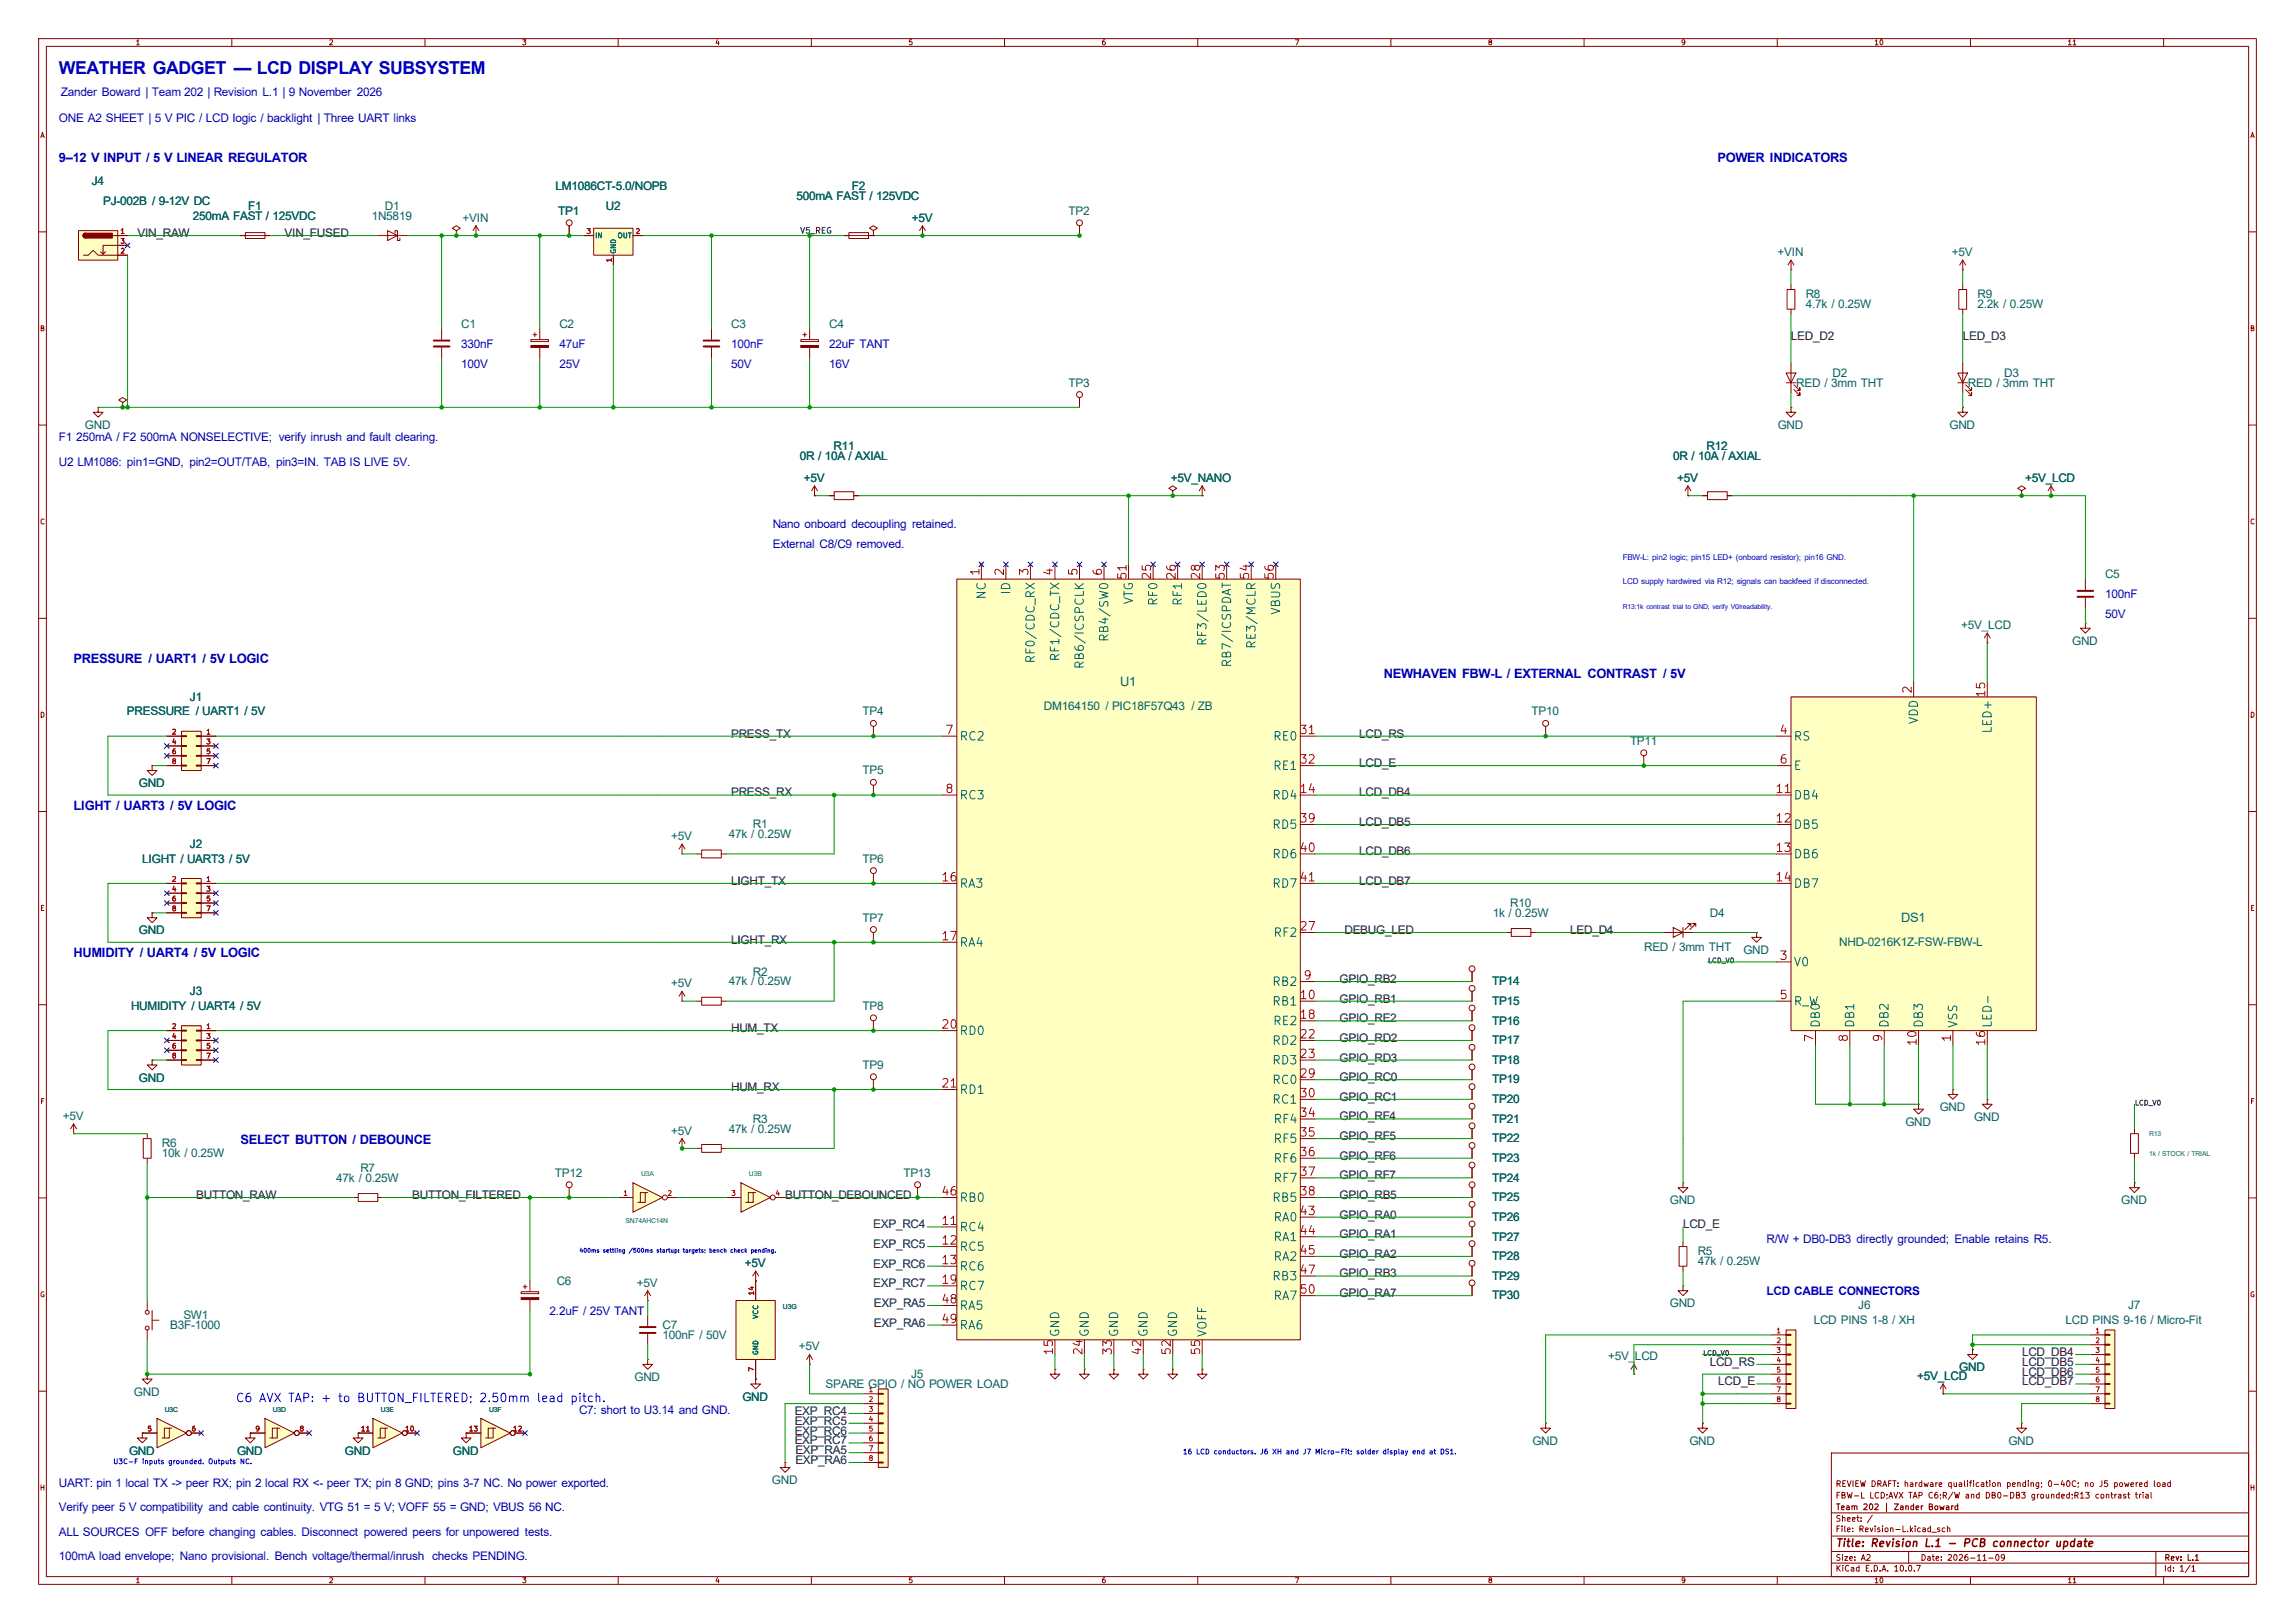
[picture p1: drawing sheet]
<svg xmlns="http://www.w3.org/2000/svg" width="594mm" height="420mm" viewBox="0 0 594 420" stroke-linecap="round" stroke-linejoin="round" font-family="sans-serif">
<defs><g id="words">
<text font-size="4.6" fill="#0000c2" x="15.2" y="19.2">WEATHER GADGET — LCD DISPLAY SUBSYSTEM</text>
<g font-size="3.3" fill="#0000c2">
<text x="15.2" y="42">9–12 V INPUT / 5 V LINEAR REGULATOR</text>
<text x="444.5" y="42">POWER INDICATORS</text>
<text x="19" y="171.5">PRESSURE / UART1 / 5V LOGIC</text>
<text x="358.1" y="175.3">NEWHAVEN FBW-L / EXTERNAL CONTRAST / 5V</text>
<text x="19" y="209.6">LIGHT / UART3 / 5V LOGIC</text>
<text x="19" y="247.7">HUMIDITY / UART4 / 5V LOGIC</text>
<text x="62.2" y="296">SELECT BUTTON / DEBOUNCE</text>
</g>
<g font-size="3.3" fill="#006464">
<text x="290" y="177.6">U1</text>
<text x="492" y="238.6">DS1</text>
</g>
<g font-size="3.1" fill="#0000c2">
<text x="15.7" y="24.8">Zander Boward | Team 202 | Revision L.1 | 9 November 2026</text>
<text x="15.2" y="31.7">ONE A2 SHEET | 5 V PIC / LCD logic / backlight | Three UART links</text>
<text x="119.4" y="95.2">100V</text>
<text x="119.4" y="90.1">330nF</text>
<text x="144.8" y="95.2">25V</text>
<text x="144.8" y="90.1">47uF</text>
<text x="189.2" y="95.2">50V</text>
<text x="189.2" y="90.1">100nF</text>
<text x="214.6" y="95.2">16V</text>
<text x="214.6" y="90.1">22uF TANT</text>
<text x="15.2" y="114.2">F1 250mA / F2 500mA NONSELECTIVE; verify inrush and fault clearing.</text>
<text x="15.2" y="120.6">U2 LM1086: pin1=GND, pin2=OUT/TAB, pin3=IN. TAB IS LIVE 5V.</text>
<text x="200" y="136.8">Nano onboard decoupling retained.</text>
<text x="200" y="141.8">External C8/C9 removed.</text>
<text x="544.8" y="154.9">100nF</text>
<text x="544.8" y="160">50V</text>
<text x="457.2" y="321.5">R/W + DB0-DB3 directly grounded; Enable retains R5.</text>
<text x="457.2" y="335.2">LCD CABLE CONNECTORS</text>
<text x="142.2" y="340.3">2.2uF / 25V TANT</text>
<text x="149.9" y="366">C7: short to U3.14 and GND.</text>
<text x="15.2" y="384.7">UART: pin 1 local TX -&gt; peer RX; pin 2 local RX &lt;- peer TX; pin 8 GND; pins 3-7 NC. No power exported.</text>
<text x="15.2" y="391.1">Verify peer 5 V compatibility and cable continuity. VTG 51 = 5 V; VOFF 55 = GND; VBUS 56 NC.</text>
<text x="15.2" y="397.4">ALL SOURCES OFF before changing cables. Disconnect powered peers for unpowered tests.</text>
<text x="15.2" y="403.8">100mA load envelope; Nano provisional. Bench voltage/thermal/inrush checks PENDING.</text>
</g>
<g font-size="3.1" fill="#006464">
<text x="23.8" y="48">J4</text>
<text x="26.7" y="53">PJ-002B // 9-12V DC</text>
<text x="26.7" y="53">PJ-002B</text>
<text x="41.1" y="53">9-12V DC</text>
<text x="143.8" y="49.2">LM1086CT-5.0/NOPB</text>
<text x="206.1" y="51.8">500mA FAST // 125VDC</text>
<text x="206.1" y="51.8">500mA FAST</text>
<text x="220.5" y="49.2">F2</text>
<text x="226.8" y="51.8">125VDC</text>
<text x="49.9" y="56.9">250mA FAST // 125VDC</text>
<text x="49.9" y="56.9">250mA FAST</text>
<text x="64.2" y="54.3">F1</text>
<text x="70.5" y="56.9">125VDC</text>
<text x="96.2" y="56.9">1N5819</text>
<text x="99.6" y="54.3">D1</text>
<text x="119.7" y="57.4">+VIN</text>
<text x="144.5" y="55.6">TP1</text>
<text x="156.8" y="54.3">U2</text>
<text x="236" y="57.4">+5V</text>
<text x="276.6" y="55.6">TP2</text>
<text x="460.1" y="66.3">+VIN</text>
<text x="505.2" y="66.3">+5V</text>
<text x="467.4" y="77.2">R8</text>
<text x="511.8" y="77.2">R9</text>
<text x="467.4" y="79.7">4.7k / 0.25W</text>
<text x="511.8" y="79.7">2.2k / 0.25W</text>
<text x="119.4" y="84.8">C1</text>
<text x="144.8" y="84.8">C2</text>
<text x="189.2" y="84.8">C3</text>
<text x="214.6" y="84.8">C4</text>
<text x="276.6" y="100">TP3</text>
<text x="464.9" y="100">RED / 3mm THT</text>
<text x="474.3" y="97.5">D2</text>
<text x="509.4" y="100">RED / 3mm THT</text>
<text x="518.7" y="97.5">D3</text>
<text x="22" y="111">GND</text>
<text x="460.1" y="111">GND</text>
<text x="504.6" y="111">GND</text>
<text x="207" y="119.1">0R // 10A / AXIAL</text>
<text x="207" y="119.1">0R</text>
<text x="213.5" y="119.1">10A / AXIAL</text>
<text x="215.7" y="116.5">R11</text>
<text x="433" y="119.1">0R // 10A / AXIAL</text>
<text x="433" y="119.1">0R</text>
<text x="439.5" y="119.1">10A / AXIAL</text>
<text x="441.7" y="116.5">R12</text>
<text x="208" y="124.7">+5V</text>
<text x="303.1" y="124.7">+5V_NANO</text>
<text x="434.1" y="124.7">+5V</text>
<text x="524.1" y="124.7">+5V_LCD</text>
<text x="544.8" y="149.6">C5</text>
<text x="507.6" y="162.8">+5V_LCD</text>
<text x="536.3" y="166.8">GND</text>
<text x="32.9" y="185.1">PRESSURE // UART1 // 5V</text>
<text x="32.9" y="185.1">PRESSURE</text>
<text x="49.2" y="181.3">J1</text>
<text x="52.4" y="185.1">UART1</text>
<text x="65" y="185.1">5V</text>
<text x="223.2" y="185.1">TP4</text>
<text x="270.2" y="183.9">DM164150 / PIC18F57Q43 / ZB</text>
<text x="396.4" y="185.1">TP10</text>
<text x="421.9" y="192.7">TP11</text>
<text x="36" y="203.7">GND</text>
<text x="223.2" y="200.4">TP5</text>
<text x="194.9" y="214.3">R1</text>
<text x="49.2" y="219.4">J2</text>
<text x="173.7" y="217.4">+5V</text>
<text x="188.6" y="216.9">47k / 0.25W</text>
<text x="36.8" y="223.2">LIGHT // UART3 // 5V</text>
<text x="36.8" y="223.2">LIGHT</text>
<text x="48.4" y="223.2">UART3</text>
<text x="61" y="223.2">5V</text>
<text x="223.2" y="223.2">TP6</text>
<text x="223.2" y="238.5">TP7</text>
<text x="386.3" y="237.2">1k / 0.25W</text>
<text x="390.9" y="234.7">R10</text>
<text x="442.5" y="237.2">D4</text>
<text x="36" y="241.8">GND</text>
<text x="476" y="244.8">NHD-0216K1Z-FSW-FBW-L</text>
<text x="425.5" y="246.1">RED / 3mm THT</text>
<text x="451.2" y="246.8">GND</text>
<text x="49.2" y="257.5">J3</text>
<text x="173.7" y="255.5">+5V</text>
<text x="188.6" y="255">47k / 0.25W</text>
<text x="194.9" y="252.4">R2</text>
<text x="386.2" y="255">TP14</text>
<text x="33.9" y="261.3">HUMIDITY // UART4 // 5V</text>
<text x="33.9" y="261.3">HUMIDITY</text>
<text x="51.3" y="261.3">UART4</text>
<text x="63.9" y="261.3">5V</text>
<text x="223.2" y="261.3">TP8</text>
<text x="386.2" y="260.1">TP15</text>
<text x="386.2" y="265.1">TP16</text>
<text x="386.2" y="275.3">TP18</text>
<text x="386.2" y="270.2">TP17</text>
<text x="36" y="279.9">GND</text>
<text x="223.2" y="276.6">TP9</text>
<text x="386.2" y="280.4">TP19</text>
<text x="386.2" y="285.5">TP20</text>
<text x="502" y="287.5">GND</text>
<text x="16.3" y="289.8">+5V</text>
<text x="173.7" y="293.6">+5V</text>
<text x="188.6" y="293.1">47k / 0.25W</text>
<text x="194.9" y="290.5">R3</text>
<text x="386.2" y="290.5">TP21</text>
<text x="493.2" y="291.3">GND</text>
<text x="510.9" y="290">GND</text>
<text x="41.9" y="299.4">10k / 0.25W</text>
<text x="41.9" y="296.9">R6</text>
<text x="386.2" y="295.6">TP22</text>
<text x="87" y="305.8">47k / 0.25W</text>
<text x="93.3" y="303.2">R7</text>
<text x="143.6" y="304.5">TP12</text>
<text x="233.8" y="304.5">TP13</text>
<text x="386.2" y="300.7">TP23</text>
<text x="386.2" y="305.8">TP24</text>
<text x="386.2" y="310.9">TP25</text>
<text x="432.2" y="311.6">GND</text>
<text x="549" y="311.6">GND</text>
<text x="386.2" y="315.9">TP26</text>
<text x="386.2" y="321">TP27</text>
<text x="192.8" y="327.9">+5V</text>
<text x="386.2" y="326.1">TP28</text>
<text x="439.4" y="327.4">47k / 0.25W</text>
<text x="439.4" y="324.8">R5</text>
<text x="144.1" y="332.4">C6</text>
<text x="164.9" y="333">+5V</text>
<text x="386.2" y="331.2">TP29</text>
<text x="47.5" y="341.3">SW1</text>
<text x="386.2" y="336.3">TP30</text>
<text x="432.2" y="338.3">GND</text>
<text x="481" y="338.8">J6</text>
<text x="550.8" y="338.8">J7</text>
<text x="44" y="343.9">B3F-1000</text>
<text x="171.4" y="343.9">C7</text>
<text x="171.4" y="346.4">100nF / 50V</text>
<text x="469.4" y="342.6">LCD PINS 1-8 / XH</text>
<text x="534.6" y="342.6">LCD PINS 9-16 / Micro-Fit</text>
<text x="206.8" y="349.5">+5V</text>
<text x="416.2" y="352">+5V_LCD</text>
<text x="164.2" y="357.3">GND</text>
<text x="213.7" y="359.1">SPARE GPIO / NO POWER LOAD</text>
<text x="235.9" y="356.6">J5</text>
<text x="496.2" y="357.1">+5V_LCD</text>
<text x="507.1" y="354.8">GND</text>
<text x="34.7" y="361.1">GND</text>
<text x="192.2" y="362.4">GND</text>
<text x="33.4" y="376.4">GND</text>
<text x="61.4" y="376.4">GND</text>
<text x="89.3" y="376.4">GND</text>
<text x="117.2" y="376.4">GND</text>
<text x="396.6" y="373.8">GND</text>
<text x="437.3" y="373.8">GND</text>
<text x="519.8" y="373.8">GND</text>
<text x="199.8" y="384">GND</text>
</g>
<g font-size="3.1" fill="#0f0f0f">
<text x="35.6" y="61.3">VIN_RAW</text>
<text x="73.7" y="61.3">VIN_FUSED</text>
<text x="463.5" y="88">LED_D2</text>
<text x="508" y="88">LED_D3</text>
<text x="189.2" y="190.9">PRESS_TX</text>
<text x="351.8" y="190.9">LCD_RS</text>
<text x="351.8" y="198.5">LCD_E</text>
<text x="189.2" y="206.1">PRESS_RX</text>
<text x="351.8" y="206.1">LCD_DB4</text>
<text x="351.8" y="213.7">LCD_DB5</text>
<text x="351.8" y="221.4">LCD_DB6</text>
<text x="189.2" y="229">LIGHT_TX</text>
<text x="351.8" y="229">LCD_DB7</text>
<text x="189.2" y="244.2">LIGHT_RX</text>
<text x="348" y="241.7">DEBUG_LED</text>
<text x="406.4" y="241.7">LED_D4</text>
<text x="346.7" y="254.4">GPIO_RB2</text>
<text x="346.7" y="259.5">GPIO_RB1</text>
<text x="189.2" y="267.1">HUM_TX</text>
<text x="346.7" y="264.5">GPIO_RE2</text>
<text x="346.7" y="269.6">GPIO_RD2</text>
<text x="346.7" y="274.7">GPIO_RD3</text>
<text x="346.7" y="279.8">GPIO_RC0</text>
<text x="189.2" y="282.3">HUM_RX</text>
<text x="346.7" y="284.9">GPIO_RC1</text>
<text x="346.7" y="289.9">GPIO_RF4</text>
<text x="346.7" y="295">GPIO_RF5</text>
<text x="346.7" y="300.1">GPIO_RF6</text>
<text x="346.7" y="305.2">GPIO_RF7</text>
<text x="50.8" y="310.3">BUTTON_RAW</text>
<text x="106.7" y="310.3">BUTTON_FILTERED</text>
<text x="203.2" y="310.3">BUTTON_DEBOUNCED</text>
<text x="346.7" y="310.3">GPIO_RB5</text>
<text x="226" y="317.9">EXP_RC4</text>
<text x="346.7" y="315.3">GPIO_RA0</text>
<text x="435.6" y="317.9">LCD_E</text>
<text x="226" y="323">EXP_RC5</text>
<text x="346.7" y="320.4">GPIO_RA1</text>
<text x="226" y="328">EXP_RC6</text>
<text x="346.7" y="325.5">GPIO_RA2</text>
<text x="226" y="333.1">EXP_RC7</text>
<text x="346.7" y="335.7">GPIO_RA7</text>
<text x="346.7" y="330.6">GPIO_RB3</text>
<text x="226.2" y="338.2">EXP_RA5</text>
<text x="226.2" y="343.3">EXP_RA6</text>
<text x="442.5" y="353.4">LCD_RS</text>
<text x="523.4" y="353.4">LCD_DB5</text>
<text x="523.4" y="350.9">LCD_DB4</text>
<text x="444.7" y="358.5">LCD_E</text>
<text x="523.4" y="356">LCD_DB6</text>
<text x="523.4" y="358.5">LCD_DB7</text>
<text x="205.7" y="368.7">EXP_RC5</text>
<text x="205.7" y="366.1">EXP_RC4</text>
<text x="205.7" y="371.2">EXP_RC6</text>
<text x="205.7" y="373.8">EXP_RC7</text>
<text x="205.9" y="376.3">EXP_RA5</text>
<text x="205.9" y="378.8">EXP_RA6</text>
</g>
<g font-size="2.2" fill="#a90000">
<text x="254" y="149.2" transform="rotate(-90 254 149.2)">1</text>
<text x="260.4" y="149.2" transform="rotate(-90 260.4 149.2)">2</text>
<text x="266.7" y="149.2" transform="rotate(-90 266.7 149.2)">3</text>
<text x="273.1" y="149.2" transform="rotate(-90 273.1 149.2)">4</text>
<text x="279.4" y="149.2" transform="rotate(-90 279.4 149.2)">5</text>
<text x="285.8" y="149.2" transform="rotate(-90 285.8 149.2)">6</text>
<text x="292.1" y="150.3" transform="rotate(-90 292.1 150.3)">51</text>
<text x="298.5" y="150.3" transform="rotate(-90 298.5 150.3)">25</text>
<text x="304.8" y="150.3" transform="rotate(-90 304.8 150.3)">26</text>
<text x="311.2" y="150.3" transform="rotate(-90 311.2 150.3)">28</text>
<text x="317.5" y="150.3" transform="rotate(-90 317.5 150.3)">53</text>
<text x="323.9" y="150.3" transform="rotate(-90 323.9 150.3)">54</text>
<text x="330.2" y="150.3" transform="rotate(-90 330.2 150.3)">56</text>
<text x="495.3" y="179.7" transform="rotate(-90 495.3 179.7)">2</text>
<text x="514.4" y="180.8" transform="rotate(-90 514.4 180.8)">15</text>
<text x="244.5" y="190.5">7</text>
<text x="336.1" y="190.5">31</text>
<text x="460.4" y="190.5">4</text>
<text x="336.1" y="198.2">32</text>
<text x="460.4" y="198.2">6</text>
<text x="244.5" y="205.8">8</text>
<text x="336.1" y="205.8">14</text>
<text x="459.3" y="205.8">11</text>
<text x="336.1" y="213.4">39</text>
<text x="459.3" y="213.4">12</text>
<text x="336.1" y="221">40</text>
<text x="459.3" y="221">13</text>
<text x="243.4" y="228.6">16</text>
<text x="336.1" y="228.6">41</text>
<text x="459.3" y="228.6">14</text>
<text x="243.4" y="243.9">17</text>
<text x="336.1" y="241.3">27</text>
<text x="460.4" y="249">3</text>
<text x="337.2" y="254">9</text>
<text x="336.1" y="259.1">10</text>
<text x="460.4" y="259.1">5</text>
<text x="243.4" y="266.7">20</text>
<text x="336.1" y="264.2">18</text>
<text x="336.1" y="269.3">22</text>
<text x="469.9" y="269.9" transform="rotate(-90 469.9 269.9)">7</text>
<text x="478.8" y="269.9" transform="rotate(-90 478.8 269.9)">8</text>
<text x="487.7" y="269.9" transform="rotate(-90 487.7 269.9)">9</text>
<text x="505.5" y="269.9" transform="rotate(-90 505.5 269.9)">1</text>
<text x="336.1" y="274.4">23</text>
<text x="496.6" y="270.9" transform="rotate(-90 496.6 270.9)">10</text>
<text x="514.4" y="270.9" transform="rotate(-90 514.4 270.9)">16</text>
<text x="243.4" y="282">21</text>
<text x="336.1" y="279.4">29</text>
<text x="336.1" y="284.5">30</text>
<text x="336.1" y="289.6">34</text>
<text x="336.1" y="294.7">35</text>
<text x="336.1" y="299.8">36</text>
<text x="336.1" y="304.8">37</text>
<text x="243.4" y="309.9">46</text>
<text x="336.1" y="309.9">38</text>
<text x="243.4" y="317.5">11</text>
<text x="336.1" y="315">43</text>
<text x="243.4" y="322.6">12</text>
<text x="336.1" y="320.1">44</text>
<text x="243.4" y="327.7">13</text>
<text x="336.1" y="325.2">45</text>
<text x="243.4" y="332.8">19</text>
<text x="336.1" y="330.2">47</text>
<text x="336.1" y="335.3">50</text>
<text x="243.4" y="337.9">48</text>
<text x="243.4" y="342.9">49</text>
<text x="273.1" y="350.9" transform="rotate(-90 273.1 350.9)">15</text>
<text x="280.7" y="350.9" transform="rotate(-90 280.7 350.9)">24</text>
<text x="288.3" y="350.9" transform="rotate(-90 288.3 350.9)">33</text>
<text x="295.9" y="350.9" transform="rotate(-90 295.9 350.9)">42</text>
<text x="303.6" y="350.9" transform="rotate(-90 303.6 350.9)">52</text>
<text x="311.2" y="350.9" transform="rotate(-90 311.2 350.9)">55</text>
</g>
<g font-size="2.2" fill="#006464">
<text x="255.7" y="155.3" transform="rotate(-90 255.7 155.3)">NC</text>
<text x="262" y="154.1" transform="rotate(-90 262 154.1)">ID</text>
<text x="293.8" y="156.6" transform="rotate(-90 293.8 156.6)">VTG</text>
<text x="300.1" y="157" transform="rotate(-90 300.1 157)">RF0</text>
<text x="306.5" y="157" transform="rotate(-90 306.5 157)">RF1</text>
<text x="331.9" y="159.3" transform="rotate(-90 331.9 159.3)">VBUS</text>
<text x="287.4" y="166.3" transform="rotate(-90 287.4 166.3)">RB4/SW0</text>
<text x="312.8" y="167.4" transform="rotate(-90 312.8 167.4)">RF3/LED0</text>
<text x="268.4" y="171.9" transform="rotate(-90 268.4 171.9)">RF0/CDC_RX</text>
<text x="274.7" y="171.3" transform="rotate(-90 274.7 171.3)">RF1/CDC_TX</text>
<text x="281.1" y="173.3" transform="rotate(-90 281.1 173.3)">RB6/ICSPCLK</text>
<text x="319.2" y="172.9" transform="rotate(-90 319.2 172.9)">RB7/ICSPDAT</text>
<text x="325.5" y="168.1" transform="rotate(-90 325.5 168.1)">RE3/MCLR</text>
<text x="497" y="187.6" transform="rotate(-90 497 187.6)">VDD</text>
<text x="516" y="190" transform="rotate(-90 516 190)">LED+</text>
<text x="248.2" y="192.2">RC2</text>
<text x="329.3" y="192.2">RE0</text>
<text x="464.1" y="192.2">RS</text>
<text x="329.3" y="199.8">RE1</text>
<text x="464.1" y="199.8">E</text>
<text x="248.2" y="207.4">RC3</text>
<text x="329.1" y="207.4">RD4</text>
<text x="464.1" y="207.4">DB4</text>
<text x="329.1" y="215">RD5</text>
<text x="464.1" y="215">DB5</text>
<text x="329.1" y="222.7">RD6</text>
<text x="464.1" y="222.7">DB6</text>
<text x="248.2" y="230.3">RA3</text>
<text x="329.1" y="230.3">RD7</text>
<text x="464.1" y="230.3">DB7</text>
<text x="248.2" y="245.5">RA4</text>
<text x="329.4" y="243">RF2</text>
<text x="464.1" y="250.6">V0</text>
<text x="329.1" y="255.7">RB2</text>
<text x="329.1" y="260.8">RB1</text>
<text x="464.1" y="260.8">R_W</text>
<text x="248.2" y="268.4">RD0</text>
<text x="329.3" y="265.8">RE2</text>
<text x="471.6" y="266.2" transform="rotate(-90 471.6 266.2)">DB0</text>
<text x="480.5" y="266.2" transform="rotate(-90 480.5 266.2)">DB1</text>
<text x="489.4" y="266.2" transform="rotate(-90 489.4 266.2)">DB2</text>
<text x="498.2" y="266.2" transform="rotate(-90 498.2 266.2)">DB3</text>
<text x="507.1" y="266.2" transform="rotate(-90 507.1 266.2)">VSS</text>
<text x="516" y="266.2" transform="rotate(-90 516 266.2)">LED-</text>
<text x="329.1" y="270.9">RD2</text>
<text x="329.1" y="276">RD3</text>
<text x="329.1" y="281.1">RC0</text>
<text x="248.2" y="283.6">RD1</text>
<text x="329.1" y="286.2">RC1</text>
<text x="329.4" y="291.2">RF4</text>
<text x="329.4" y="296.3">RF5</text>
<text x="329.4" y="301.4">RF6</text>
<text x="248.2" y="311.6">RB0</text>
<text x="329.1" y="311.6">RB5</text>
<text x="329.4" y="306.5">RF7</text>
<text x="329.4" y="316.6">RA0</text>
<text x="248.2" y="319.2">RC4</text>
<text x="329.4" y="321.7">RA1</text>
<text x="248.2" y="324.3">RC5</text>
<text x="248.2" y="329.3">RC6</text>
<text x="329.4" y="326.8">RA2</text>
<text x="248.2" y="334.4">RC7</text>
<text x="329.1" y="331.9">RB3</text>
<text x="248.2" y="339.5">RA5</text>
<text x="329.4" y="337">RA7</text>
<text x="248.2" y="344.6">RA6</text>
<text x="274.7" y="346.2" transform="rotate(-90 274.7 346.2)">GND</text>
<text x="282.3" y="346.2" transform="rotate(-90 282.3 346.2)">GND</text>
<text x="290" y="346.2" transform="rotate(-90 290 346.2)">GND</text>
<text x="297.6" y="346.2" transform="rotate(-90 297.6 346.2)">GND</text>
<text x="305.2" y="346.2" transform="rotate(-90 305.2 346.2)">GND</text>
<text x="312.8" y="346.2" transform="rotate(-90 312.8 346.2)">VOFF</text>
</g>
<text font-size="2.2" fill="#0000c2" x="60.8" y="363.4">C6 AVX TAP: + to BUTTON_FILTERED; 2.50mm lead pitch.</text>
<g font-size="2.1" fill="#0000c2">
<text x="420" y="144.9">FBW-L: pin2 logic; pin15 LED+ (onboard resistor); pin16 GND.</text>
<text x="420" y="151.2">LCD supply hardwired via R12; signals can backfeed if disconnected.</text>
</g>
<text font-size="2" fill="#840000" x="475" y="400.8">Title: Revision L.1 - PCB connector update</text>
<text font-size="1.8" fill="#0000c2" x="420" y="157.5">R13:1k contrast trial to GND; verify V0/readability.</text>
<g font-size="1.8" fill="#006464">
<text x="556.3" y="293.9">R13</text>
<text x="556.3" y="299">1k / STOCK / TRIAL</text>
<text x="165.9" y="304.4">U3A</text>
<text x="193.9" y="304.4">U3B</text>
<text x="161.9" y="316.4">SN74AHC14N</text>
<text x="202.6" y="338.7">U3G</text>
<text x="42.7" y="365.4">U3C</text>
<text x="70.6" y="365.4">U3D</text>
<text x="98.6" y="365.4">U3E</text>
<text x="126.6" y="365.4">U3F</text>
</g>
<text font-size="1.5" fill="#0f0f0f" x="207" y="60.8">V5_REG</text>
<g font-size="1.5" fill="#840000">
<text x="475" y="388.1">FBW-L LCD;AVX TAP C6;R/W and DB0-DB3 grounded;R13 contrast trial</text>
<text x="475" y="385.1">REVIEW DRAFT: hardware qualification pending; 0-40C; no J5 powered load</text>
<text x="475" y="394.1">Sheet: /</text>
<text x="475.1" y="391.1">Team 202 | Zander Boward</text>
<text x="475" y="396.8">File: Revision-L.kicad_sch</text>
<text x="475" y="407">KiCad E.D.A. 10.0.7</text>
<text x="475" y="404.2">Size: A2</text>
<text x="497" y="404.2">Date: 2026-11-09</text>
<text x="560" y="407">Id: 1/1</text>
<text x="560.1" y="404.2">Rev: L.1</text>
</g>
<g font-size="1.3" fill="#840000">
<text x="35" y="12">1</text>
<text x="85" y="12">2</text>
<text x="135" y="12">3</text>
<text x="185" y="12">4</text>
<text x="235" y="12">5</text>
<text x="285" y="12">6</text>
<text x="335" y="12">7</text>
<text x="385" y="12">8</text>
<text x="435" y="12">9</text>
<text x="485" y="12">10</text>
<text x="535" y="12">11</text>
<text x="10.3" y="36">A</text>
<text x="582.3" y="36">A</text>
<text x="10.2" y="86">B</text>
<text x="582.2" y="86">B</text>
<text x="10.2" y="136">C</text>
<text x="582.2" y="136">C</text>
<text x="10.2" y="186">D</text>
<text x="582.2" y="186">D</text>
<text x="10.3" y="236">E</text>
<text x="582.3" y="236">E</text>
<text x="10.3" y="286">F</text>
<text x="582.3" y="286">F</text>
<text x="10.2" y="336">G</text>
<text x="582.2" y="336">G</text>
<text x="10.2" y="386">H</text>
<text x="582.2" y="386">H</text>
<text x="35" y="410">1</text>
<text x="85" y="410">2</text>
<text x="135" y="410">3</text>
<text x="185" y="410">4</text>
<text x="235" y="410">5</text>
<text x="285" y="410">6</text>
<text x="335" y="410">7</text>
<text x="385" y="410">8</text>
<text x="435" y="410">9</text>
<text x="485" y="410">10</text>
<text x="535" y="410">11</text>
</g>
<g font-size="1.3" fill="#a90000">
<text x="31" y="60.8">1</text>
<text x="31" y="65.9">2</text>
<text x="31" y="63.4">3</text>
<text x="151.7" y="60.8">3</text>
<text x="164.4" y="60.8">2</text>
<text x="158.6" y="68" transform="rotate(-90 158.6 68)">1</text>
<text x="44.4" y="190.4">2</text>
<text x="53.2" y="190.4">1</text>
<text x="44.4" y="192.9">4</text>
<text x="44.4" y="195.4">6</text>
<text x="44.4" y="198">8</text>
<text x="53.2" y="192.9">3</text>
<text x="53.2" y="195.4">5</text>
<text x="53.2" y="198">7</text>
<text x="44.4" y="228.5">2</text>
<text x="44.4" y="231">4</text>
<text x="44.4" y="233.5">6</text>
<text x="53.2" y="228.5">1</text>
<text x="53.2" y="231">3</text>
<text x="53.2" y="233.5">5</text>
<text x="44.4" y="236.1">8</text>
<text x="53.2" y="236.1">7</text>
<text x="44.4" y="266.6">2</text>
<text x="44.4" y="269.1">4</text>
<text x="53.2" y="266.6">1</text>
<text x="53.2" y="269.1">3</text>
<text x="44.4" y="271.6">6</text>
<text x="44.4" y="274.2">8</text>
<text x="53.2" y="271.6">5</text>
<text x="53.2" y="274.2">7</text>
<text x="161.2" y="309.7">1</text>
<text x="172.6" y="309.7">2</text>
<text x="189.1" y="309.7">3</text>
<text x="200.6" y="309.7">4</text>
<text x="195.4" y="335.3" transform="rotate(-90 195.4 335.3)">14</text>
<text x="459.6" y="345.3">1</text>
<text x="459.6" y="347.8">2</text>
<text x="542.2" y="345.3">1</text>
<text x="542.2" y="347.8">2</text>
<text x="459.6" y="350.4">3</text>
<text x="459.6" y="352.9">4</text>
<text x="542.2" y="350.4">3</text>
<text x="542.2" y="352.9">4</text>
<text x="195.4" y="355.1" transform="rotate(-90 195.4 355.1)">7</text>
<text x="459.6" y="355.5">5</text>
<text x="459.6" y="358">6</text>
<text x="542.2" y="355.5">5</text>
<text x="542.2" y="358">6</text>
<text x="224.7" y="360.5">1</text>
<text x="224.7" y="363.1">2</text>
<text x="224.7" y="365.6">3</text>
<text x="459.6" y="360.5">7</text>
<text x="459.6" y="363.1">8</text>
<text x="542.2" y="360.5">7</text>
<text x="542.2" y="363.1">8</text>
<text x="38" y="370.7">5</text>
<text x="49.4" y="370.7">6</text>
<text x="65.9" y="370.7">9</text>
<text x="77.4" y="370.7">8</text>
<text x="93.3" y="370.7">11</text>
<text x="104.7" y="370.7">10</text>
<text x="121.2" y="370.7">13</text>
<text x="132.6" y="370.7">12</text>
<text x="224.7" y="368.2">4</text>
<text x="224.7" y="370.7">5</text>
<text x="224.7" y="373.2">6</text>
<text x="224.7" y="375.8">7</text>
<text x="224.7" y="378.3">8</text>
</g>
<g font-size="1.3" fill="#006464">
<text x="153.9" y="61.9">IN</text>
<text x="159.7" y="65.8" transform="rotate(-90 159.7 65.8)">GND</text>
<text x="159.7" y="61.9">OUT</text>
<text x="196.5" y="341.4" transform="rotate(-90 196.5 341.4)">VCC</text>
<text x="196.5" y="350.8" transform="rotate(-90 196.5 350.8)">GND</text>
</g>
<g font-size="1.3" fill="#0f0f0f">
<text x="441.9" y="249.5">LCD_V0</text>
<text x="552.4" y="286.4">LCD_V0</text>
<text x="440.7" y="351.1">LCD_V0</text>
</g>
<g font-size="1.3" fill="#0000c2">
<text x="306" y="376.6">16 LCD conductors. J6 XH and J7 Micro-Fit; solder display end at DS1.</text>
<text x="29.2" y="379.2">U3C-F inputs grounded. Outputs NC.</text>
</g>
<text font-size="1.1" fill="#0000c2" x="149.9" y="324.4">400ms settling /500ms startup: targets; bench check pending.</text>
</g></defs>
<g fill="none" stroke="#840000" stroke-width=".26">
<path d="M10 10h574v400h-574zM12 12h570v396h-570zM60 10v2M110 10v2M160 10v2M210 10v2M260 10v2M310 10v2M360 10v2M410 10v2M460 10v2M510 10v2"/>
<path d="M560 10v2M10 60h2M582 60h2M10 110h2M582 110h2M10 160h2M582 160h2M10 210h2M582 210h2M10 260h2M582 260h2M10 310h2"/>
<path d="M582 310h2M295.9 354.3v1.3h1.3l-1.3 1.3-1.3-1.3h1.3M295.9 354.3h.1M10 360h2M474 376h108v32h-108zM582 360h2M474 397.5h108M474 391.5h108M60 408v2M110 408v2M160 408v2M210 408v2"/>
<path d="M260 408v2M310 408v2M360 408v2M410 408v2M460 408v2M474 404.5h108M474 401.5h108M494 401.5v3M510 408v2M558 401.5v6.5M560 408v2"/>
</g>
<path d="M47 227.3h5.1v10.2h-5.1z" fill="#ffffc2"/>
<g fill="none" stroke="#840000" stroke-width=".26">
<path d="M43.2 228.6h3.8M43.2 231.1h3.8M43.2 233.7h3.8M43.2 236.2h3.8M47 227.3h5.1v10.2h-5.1zM47 228.5h1.3v.2h-1.3zM47 231h1.3v.3h-1.3zM47 233.6h1.3v.2h-1.3zM47 236.1h1.3v.2h-1.3zM50.8 228.5h1.3v.2h-1.3zM50.8 231h1.3v.3h-1.3zM50.8 233.6h1.3v.2h-1.3z"/>
<path d="M50.8 236.1h1.3v.2h-1.3zM52.1 228.6h3.8M52.1 231.1h3.8M52.1 233.7h3.8M52.1 236.2h3.8"/>
</g>
<path d="M47 265.4h5.1v10.2h-5.1z" fill="#ffffc2"/>
<g fill="none" stroke="#840000" stroke-width=".26">
<path d="M39.4 236.2v1.3h1.2l-1.2 1.3-1.3-1.3h1.3M39.4 236.2h.1M43.2 266.7h3.8M43.2 269.2h3.8M43.2 271.8h3.8M43.2 274.3h3.8M47 265.4h5.1v10.2h-5.1zM47 266.6h1.3v.2h-1.3zM47 269.1h1.3v.3h-1.3zM47 271.7h1.3v.2h-1.3zM47 274.2h1.3v.2h-1.3zM50.8 266.6h1.3v.2h-1.3z"/>
<path d="M50.8 269.1h1.3v.3h-1.3zM50.8 271.7h1.3v.2h-1.3zM50.8 274.2h1.3v.2h-1.3zM52.1 266.7h3.8M52.1 269.2h3.8M52.1 271.8h3.8M52.1 274.3h3.8M505.5 281.9v1.3h1.2l-1.2 1.3-1.3-1.3h1.3M505.5 281.9h.1M64.8 370.8v1.3h1.2l-1.2 1.3-1.3-1.3h1.3M64.8 370.8h.1M120.6 370.8v1.3h1.3l-1.3 1.3-1.2-1.3h1.2"/>
<path d="M120.6 370.8h.1"/>
</g>
<path d="M96.5 367l7.6 3.8-7.6 3.9z" fill="#ffffc2"/>
<g fill="none" stroke="#840000" stroke-width=".26">
<path d="M39.4 198.1v1.3h1.2l-1.2 1.3-1.3-1.3h1.3M39.4 198.1h.1M435.6 332.7v1.3h1.3l-1.3 1.3-1.3-1.3h1.3M435.6 332.7h.1M92.7 370.8h3.8M96.5 367l7.6 3.8-7.6 3.9zM99.7 369.6h-1.3v2.5M100.3 369.6h-.6v2.5h-1.9M105.4 370.8h2.5"/>
<circle cx="104.8" cy="370.8" r=".63"/>
</g>
<path d="M124.5 367l7.6 3.8-7.6 3.9z" fill="#ffffc2"/>
<g fill="none" stroke="#840000" stroke-width=".26">
<path d="M303.5 127l1-.6-1-.7-1 .7 1 .6v1.3M303.5 128.3h.1M311.1 128.3h.1M311.1 125.7l-.7 1.3M311.1 125.7l.8 1.3M311.1 125.7v2.6M523.2 127l1.1-.6-1.1-.7-1 .7 1 .6v1.3M523.2 128.3h.1M530.9 128.3h.1M530.9 125.7l-.8 1.3M530.9 125.7l.7 1.3M530.9 125.7v2.6"/>
<path d="M539.7 149.9v2.8M539.7 154.7v2.8M381 266.7v2.5M381 271.8v2.5M381 276.9v2.5M381 281.9v2.6M120.6 370.8h3.9M124.5 367l7.6 3.8-7.6 3.9zM127.6 369.6h-1.2v2.5M128.3 369.6h-.7v2.5h-1.9M133.3 370.8h2.6"/>
<circle cx="381" cy="271" r=".76"/>
<circle cx="381" cy="276.1" r=".76"/>
<circle cx="381" cy="265.9" r=".76"/>
<circle cx="381" cy="281.2" r=".76"/>
<circle cx="132.7" cy="370.8" r=".63"/>
</g>
<path d="M537.7 152.9h4.1M537.7 154.4h4.1" fill="none" stroke="#840000" stroke-width=".51"/>
<path d="M47 189.2h5.1v10.2h-5.1z" fill="#ffffc2"/>
<g fill="none" stroke="#840000" stroke-width=".26">
<path d="M114.3 85.1v2.8M114.3 89.9v2.8M514.3 166.4h.1M514.3 163.8l-.7 1.3M514.3 163.8l.8 1.3M514.3 163.8v2.6M539.7 161.3v1.3h1.3l-1.3 1.2-1.2-1.2h1.2M539.7 161.3h.1M43.2 190.5h3.8M43.2 193h3.8M43.2 195.6h3.8M43.2 198.1h3.8"/>
<path d="M47 189.2h5.1v10.2h-5.1zM47 190.4h1.3v.2h-1.3zM47 192.9h1.3v.3h-1.3zM47 195.5h1.3v.2h-1.3zM47 198h1.3v.2h-1.3zM50.8 190.4h1.3v.2h-1.3zM50.8 192.9h1.3v.3h-1.3zM50.8 195.5h1.3v.2h-1.3zM50.8 198h1.3v.2h-1.3zM52.1 190.5h3.8M52.1 193h3.8M52.1 195.6h3.8"/>
<path d="M52.1 198.1h3.8M37.1 294.6h2v5.1h-2zM38.1 293.4v1.2M38.1 299.7v1.3M496.6 285.8v1.2h1.2l-1.2 1.3-1.3-1.3h1.3M496.6 285.8h.1"/>
</g>
<path d="M112.3 88.1h4M112.3 89.7h4" fill="none" stroke="#840000" stroke-width=".51"/>
<path d="M463.5 180.3h63.5v86.4h-63.5z" fill="#ffffc2"/>
<g fill="none" stroke="#840000" stroke-width=".26">
<path d="M495.3 176.5v3.8M514.3 176.5v3.8M459.7 190.5h3.8M459.7 198.1h3.8M463.5 180.3h63.5v86.4h-63.5zM459.7 205.7h3.8M459.7 213.4h3.8M459.7 221h3.8M459.7 228.6h3.8M459.7 248.9h3.8M459.7 259.1h3.8M469.9 266.7v3.8"/>
<path d="M478.8 266.7v3.8M487.7 266.7v3.8M496.6 266.7v3.8M505.5 266.7v3.8M514.3 266.7v3.8"/>
</g>
<path d="M68.6 367l7.6 3.8-7.6 3.9z" fill="#ffffc2"/>
<g fill="none" stroke="#840000" stroke-width=".26">
<path d="M64.8 370.8h3.8M68.6 367l7.6 3.8-7.6 3.9zM71.8 369.6h-1.3v2.5M72.4 369.6h-.6v2.5h-2M77.5 370.8h2.5"/>
<circle cx="76.8" cy="370.8" r=".63"/>
</g>
<path d="M40.6 367l7.7 3.8-7.7 3.9z" fill="#ffffc2"/>
<g fill="none" stroke="#840000" stroke-width=".26">
<path d="M507 74.9h2v5.1h-2zM508 69.9h.1M508 67.3l-.8 1.3M508 67.3l.8 1.3M508 67.3v2.6M508 73.7v1.2M506.7 96.5h2.6l-1.3 2.6zM506.7 99.1h2.6M508 80v1.3M508 94v7.6M508.8 99.6l1.5 1.5v-.8v.8h-.8M25.4 105.4v1.3h1.3l-1.3 1.3-1.3-1.3h1.3"/>
<path d="M25.4 105.4h.1M508 105.4v1.3h1.3l-1.3 1.3-1.3-1.3h1.3M508 105.4h.1M508.8 100.8l1.5 1.6v-.8v.8h-.8M39.4 274.3v1.3h1.2l-1.2 1.3-1.3-1.3h1.3M39.4 274.3h.1M167.6 336.6h.1M167.6 334l-.7 1.3M167.6 334l.8 1.3M167.6 334v2.6M38.1 355.6v1.3h1.3l-1.3 1.2-1.3-1.2h1.3M38.1 355.6h.1"/>
<path d="M167.6 340.4v2.8M167.6 345.2v2.8M36.8 370.8h3.8M40.6 367l7.7 3.8-7.7 3.9zM43.8 369.6h-1.3v2.5M44.4 369.6h-.6v2.5h-1.9M49.5 370.8h2.6"/>
<circle cx="48.9" cy="370.8" r=".63"/>
</g>
<path d="M165.6 343.4h4.1M165.6 344.9h4.1" fill="none" stroke="#840000" stroke-width=".51"/>
<path d="M163.8 306.1l7.6 3.8-7.6 3.8z" fill="#ffffc2"/>
<g fill="none" stroke="#840000" stroke-width=".26">
<path d="M160 309.9h3.8M163.8 306.1l7.6 3.8-7.6 3.8zM167 308.6h-1.3v2.6M167.6 308.6h-.6v2.6h-1.9M172.7 309.9h2.6"/>
<circle cx="172.1" cy="309.9" r=".63"/>
</g>
<path d="M191.8 306.1l7.6 3.8-7.6 3.8z" fill="#ffffc2"/>
<g fill="none" stroke="#840000" stroke-width=".26">
<path d="M226.1 59.7l1-.6-1-.7-1.1 .7 1.1 .6v1.3M238.8 58.4l-.8 1.3M238.8 58.4l.7 1.3M238.8 58.4v2.6M279.4 58.4v2.6M218.4 61h7.7M219.7 60.2h5.1v1.5h-5.1zM226.1 61h.1M238.8 61h.1M462.5 74.9h2.1v5.1h-2.1zM463.5 69.9h.1M463.5 67.3v2.6"/>
<path d="M463.5 73.7v1.2M463.5 67.3l-.7 1.3M463.5 67.3l.8 1.3M207.3 87.9h4.5v.5h-4.5zM207.8 86.6h1M208.3 86.1v1M209.5 85.1v2.8M209.5 89.9v2.8M462.3 96.5h2.5l-1.3 2.6zM462.3 99.1h2.5M463.5 80v1.3M463.5 94v7.6"/>
<path d="M464.3 99.6l1.5 1.5v-.8v.8h-.7M279.4 102.9v2.5M463.5 105.4v1.3h1.3l-1.3 1.3-1.2-1.3h1.2M463.5 105.4h.1M464.3 100.8l1.5 1.6v-.8v.8h-.7M210.8 128.3h.1M210.8 125.7l-.7 1.3M210.8 125.7l.8 1.3M210.8 125.7v2.6M214.6 128.3h1.3M215.9 127.3h5.1v2h-5.1zM221 128.3h1.2"/>
<path d="M436.9 128.3h.1M436.9 125.7l-.8 1.3M436.9 125.7l.7 1.3M436.9 125.7v2.6M440.7 128.3h1.3M442 127.3h5v2h-5zM447 128.3h1.3M381 251.5v2.5M381 256.5v2.6M381 261.6v2.6M188 309.9h3.8M191.8 306.1l7.6 3.8-7.6 3.8z"/>
<path d="M194.9 308.6h-1.2v2.6M195.6 308.6h-.7v2.6h-1.9M200.7 309.9h2.5M195.6 331.5h.1M195.6 328.9l-.8 1.3M195.6 328.9l.7 1.3M195.6 328.9v2.6M195.6 356.9v1.2h1.2l-1.2 1.3-1.3-1.3h1.3M195.6 356.9h.1M209.5 353.1h.1M209.5 350.5v2.6M209.5 350.5l-.7 1.3"/>
<path d="M209.5 350.5l.8 1.3M303.5 354.3v1.3h1.3l-1.3 1.3-1.2-1.3h1.2M303.5 354.3h.1M311.1 354.3v1.3h1.3l-1.3 1.3-1.2-1.3h1.2M311.1 354.3h.1"/>
<circle cx="279.4" cy="57.7" r=".76"/>
<circle cx="279.4" cy="102.1" r=".76"/>
<circle cx="381" cy="255.8" r=".76"/>
<circle cx="381" cy="250.7" r=".76"/>
<circle cx="381" cy="260.9" r=".76"/>
<circle cx="200" cy="309.9" r=".63"/>
</g>
<path d="M207.3 89.4h4.5v.5h-4.5z" fill="#840000" stroke="#840000" stroke-width=".26"/>
<path d="M462.3 344.2h2.5v20.3h-2.5z" fill="#ffffc2"/>
<g fill="none" stroke="#840000" stroke-width=".26">
<path d="M184.1 85.1v2.8M184.1 89.9v2.8M226.1 188v2.5M458.5 345.4h3.8M458.5 348h3.8M458.5 350.5h3.8M458.5 353.1h3.8M458.5 355.6h3.8M458.5 358.1h3.8M462.3 344.2h2.5v20.3h-2.5zM462.3 345.3h1.2v.3h-1.2zM462.3 347.9h1.2v.2h-1.2z"/>
<path d="M462.3 350.4h1.2v.2h-1.2zM462.3 352.9h1.2v.3h-1.2zM462.3 355.5h1.2v.2h-1.2zM462.3 358h1.2v.3h-1.2zM458.5 360.7h3.8M458.5 363.2h3.8M462.3 360.6h1.2v.2h-1.2zM462.3 363.1h1.2v.2h-1.2z"/>
<circle cx="226.1" cy="187.2" r=".76"/>
</g>
<path d="M182.1 88.1h4.1M182.1 89.7h4.1" fill="none" stroke="#840000" stroke-width=".51"/>
<path d="M190.5 336.6h10.2v15.2h-10.2z" fill="#ffffc2"/>
<g fill="none" stroke="#840000" stroke-width=".26">
<path d="M176.5 297.2h.1M176.5 294.6l-.7 1.3M176.5 294.6l.8 1.3M176.5 294.6v2.6M180.3 297.2h1.3M181.6 296.2h5.1v2h-5.1zM186.7 297.2h1.3M91.4 309.9h1.3M92.7 308.9h5.1v2h-5.1zM97.8 309.9h1.3M147.3 307.3v2.6M190.5 336.6h10.2v15.2h-10.2z"/>
<path d="M195.6 331.5v5.1M195.6 351.8v5.1"/>
<circle cx="147.3" cy="306.6" r=".76"/>
</g>
<path d="M247.6 149.9h88.9v196.8h-88.9z" fill="#ffffc2"/>
<g fill="none" stroke="#840000" stroke-width=".26">
<path d="M31.7 104.1l1.1-.6-1.1-.6-1 .6 1 .6v1.3M31.7 105.4h.1M247.6 149.9h88.9v196.8h-88.9zM253.6 145.7l.8 .7M254 146.1v3.8M254.4 145.7l-.8 .7M260.3 146.1v3.8M266.7 146.1v3.8M273 146.1v3.8M279.4 146.1v3.8M285.7 146.1v3.8M292.1 146.1v3.8"/>
<path d="M298.4 146.1v3.8M304.8 146.1v3.8M311.1 146.1v3.8M317.5 146.1v3.8M323.8 146.1v3.8M330.2 146.1v3.8M243.8 190.5h3.8M336.5 190.5h3.9M336.5 198.1h3.9M243.8 205.7h3.8M336.5 205.7h3.9M336.5 213.4h3.9"/>
<path d="M243.8 228.6h3.8M336.5 228.6h3.9M336.5 221h3.9M243.8 243.8h3.8M336.5 254h3.9M336.5 259.1h3.9M336.5 241.3h3.9M243.8 266.7h3.8M336.5 264.2h3.9M336.5 269.2h3.9M336.5 274.3h3.9M336.5 279.4h3.9"/>
<path d="M243.8 281.9h3.8M336.5 284.5h3.9M336.5 289.6h3.9M336.5 294.6h3.9M336.5 299.7h3.9M381 292.1v2.5M243.8 317.5h3.8M243.8 309.9h3.8M336.5 304.8h3.9M336.5 309.9h3.9M336.5 315h3.9M243.8 322.6h3.8"/>
<path d="M243.8 327.7h3.8M243.8 332.7h3.8M243.8 337.8h3.8M336.5 320h3.9M336.5 325.1h3.9M336.5 330.2h3.9M336.5 335.3h3.9M243.8 342.9h3.8M273 346.7v3.8M280.7 346.7v3.8M288.3 346.7v3.8M295.9 346.7v3.8"/>
<path d="M303.5 346.7v3.8M311.1 346.7v3.8"/>
<circle cx="381" cy="291.3" r=".76"/>
</g>
<path d="M153.7 59.1h10.1v6.9h-10.1z" fill="#ffffc2"/>
<g fill="none" stroke="#840000" stroke-width=".26">
<path d="M147.3 58.4v2.6M153.7 59.1h10.1v6.9h-10.1zM151.1 61h2.6M158.7 66v2.6M163.8 61h2.6M381 287v2.6M381 297.2v2.5M381 302.3v2.5M381 307.3v2.6M381 312.4v2.6M381 317.5v2.5M381 322.6v2.5"/>
<circle cx="147.3" cy="57.7" r=".76"/>
<circle cx="381" cy="286.3" r=".76"/>
<circle cx="381" cy="296.4" r=".76"/>
<circle cx="381" cy="301.5" r=".76"/>
<circle cx="381" cy="306.6" r=".76"/>
<circle cx="381" cy="311.7" r=".76"/>
<circle cx="381" cy="316.7" r=".76"/>
<circle cx="381" cy="321.8" r=".76"/>
</g>
<path d="M20.3 59.7h10.2v7.6h-10.2z" fill="#ffffc2"/>
<g fill="none" stroke="#840000" stroke-width=".26">
<path d="M20.3 59.7h10.2v7.6h-10.2zM21.6 66h1.3l1.2-1.2 1.3 1.2h7.6M22.1 60.3l-.5 .2-.1 .5 .2 .4 .4 .2M27.3 65.2l-.6 .6M29.2 61h3.8M33 63.5h-6.3v2.3l-.7-.6M137.4 87.9h4.6v.5h-4.6zM137.9 86.6h1M138.4 86.1v1M139.7 85.1v2.8M139.7 89.9v2.8M237.5 307.3v2.6"/>
<path d="M381 327.7v2.5M381 332.7v2.6M273 354.3v1.3h1.3l-1.3 1.3-1.2-1.3h1.2M273 354.3h.1M280.7 354.3v1.3h1.2l-1.2 1.3-1.3-1.3h1.3M280.7 354.3h.1M288.3 354.3v1.3h1.3l-1.3 1.3-1.3-1.3h1.3M288.3 354.3h.1M502.9 358.1l-.7 1.3M502.9 358.1l.8 1.3M502.9 358.1v2.6M510.5 349.3v1.2h1.3l-1.3 1.3-1.2-1.3h1.2"/>
<path d="M510.5 349.3h.1M203.2 378.5v1.2h1.3l-1.3 1.3-1.3-1.3h1.3M203.2 378.5h.1M502.9 360.7h.1"/>
<circle cx="237.5" cy="306.6" r=".76"/>
<circle cx="381" cy="332" r=".76"/>
<circle cx="381" cy="326.9" r=".76"/>
</g>
<g fill="#840000" stroke="#840000" stroke-width=".26">
<path d="M21.6 60.5l.5-.2v1.3l-.6-.4z"/>
<path d="M22.1 60.3h7v1.3h-7z"/>
<path d="M137.4 89.4h4.6v.5h-4.6z"/>
</g>
<path d="M227.3 359.4h2.6v20.3h-2.6z" fill="#ffffc2"/>
<g fill="none" stroke="#840000" stroke-width=".26">
<path d="M123.2 58.4l-.8 1.3M123.2 58.4l.8 1.3M123.2 58.4v2.6M123.2 61h.1M400 188v2.5M425.4 195.6v2.5M437.6 239.8v-.8h-.7h.7l-1.5 1.5M438.9 239.8v-.8h-.8h.8l-1.5 1.5M430.5 241.3h7.6M433.1 240l2.5 1.3-2.5 1.3zM435.6 240v2.6M19 293.4h.1"/>
<path d="M19 290.8l-.7 1.3M19 290.8l.8 1.3M19 290.8v2.6M227.3 359.4h2.6v20.3h-2.6zM223.5 360.7h3.8M223.5 363.2h3.8M223.5 365.8h3.8M223.5 368.3h3.8M223.5 370.8h3.8M223.5 373.4h3.8M223.5 375.9h3.8M223.5 378.5h3.8"/>
<path d="M227.3 360.6h1.3v.2h-1.3zM227.3 363.1h1.3v.2h-1.3zM227.3 365.6h1.3v.3h-1.3zM227.3 368.2h1.3v.2h-1.3zM227.3 370.7h1.3v.3h-1.3zM227.3 373.3h1.3v.2h-1.3zM227.3 375.8h1.3v.2h-1.3zM227.3 378.3h1.3v.3h-1.3zM523.2 368.3v1.3h1.3l-1.3 1.2-1.2-1.2h1.2M523.2 368.3h.1"/>
<circle cx="400.1" cy="187.2" r=".76"/>
<circle cx="425.5" cy="194.8" r=".76"/>
</g>
<path d="M544.8 344.2h2.6v20.3h-2.6z" fill="#ffffc2"/>
<g fill="none" stroke="#840000" stroke-width=".26">
<path d="M100.3 59.7l2.6 1.3-2.6 1.2zM118.1 59.7l1-.6-1-.7-1 .7 1 .6v1.3M147.3 58.4v2.6M30.5 61h2.5M30.5 66h2.5M30.5 63.5h2.5M62.2 61h7.6M63.5 60.2h5.1v1.5h-5.1zM97.8 61h7.6M102.2 60.3v-.6h.7v2.5h.6v-.6M118.1 61h.1M151.1 61h2.6"/>
<path d="M158.7 66v2.6M163.8 61h2.6M218.4 61h1.3M224.8 61h1.3M226.1 61h.1M238.8 61h.1M210.8 128.3h.1M214.6 128.3h1.3M221 128.3h1.2M303.5 128.3h.1M311.1 128.3h.1M436.9 128.3h.1"/>
<path d="M440.7 128.3h1.3M447 128.3h1.3M523.2 128.3h.1M530.9 128.3h.1M39.4 198.1h.1M43.2 190.5h3.8M43.2 193h3.8M43.2 195.6h3.8M43.2 198.1h3.8M52.1 190.5h3.8M52.1 193h3.8M52.1 195.6h3.8"/>
<path d="M52.1 198.1h3.8M176.5 218.4l-.7 1.3M176.5 218.4l.8 1.3M176.5 218.4v2.6M181.6 220h5.1v2h-5.1zM226.1 203.2v2.5M39.4 236.2h.1M43.2 228.6h3.8M43.2 231.1h3.8M43.2 233.7h3.8M43.2 236.2h3.8M52.1 228.6h3.8"/>
<path d="M52.1 231.1h3.8M52.1 233.7h3.8M52.1 236.2h3.8M176.5 221h.1M180.3 221h1.3M186.7 221h1.3M226.1 226.1v2.5M176.5 259.1h.1M176.5 256.5v2.6M176.5 256.5l-.7 1.3M176.5 256.5l.8 1.3M180.3 259.1h1.3"/>
<path d="M181.6 258.1h5.1v2h-5.1zM186.7 259.1h1.3M226.1 241.3v2.5M381 251.5v2.5M381 256.5v2.6M389.9 241.3h1.3M391.2 240.3h5v2h-5zM396.2 241.3h1.3M454.7 241.3v1.3h1.2l-1.2 1.2-1.3-1.2h1.3M454.7 241.3h.1M39.4 274.3h.1M43.2 266.7h3.8"/>
<path d="M43.2 269.2h3.8M43.2 271.8h3.8M43.2 274.3h3.8M52.1 266.7h3.8M52.1 269.2h3.8M52.1 271.8h3.8M52.1 274.3h3.8M226.1 264.2v2.5M226.1 279.4v2.5M381 261.6v2.6M381 266.7v2.5M381 271.8v2.5"/>
<path d="M381 276.9v2.5M381 281.9v2.6M381 287v2.6M381 292.1v2.5M381 297.2v2.5M514.3 284.5v1.3h1.3l-1.3 1.2-1.2-1.2h1.2M514.3 284.5h.1M551.4 293.4h2.1v5.1h-2.1zM552.4 292.1v1.3M552.4 298.5v1.2M381 302.3v2.5M381 307.3v2.6"/>
<path d="M381 312.4v2.6M381 317.5v2.5M435.6 306.1v1.2h1.3l-1.3 1.3-1.3-1.3h1.3M435.6 306.1h.1M552.4 306.1v1.2h1.3l-1.3 1.3-1.2-1.3h1.2M552.4 306.1h.1M38.1 336.6v2.5M39.4 339.1v5.1M134.9 334.3h4.5v.5h-4.5zM135.4 333h1M135.9 332.5v1M137.2 331.5v2.8"/>
<path d="M137.2 336.3v2.8M195.6 331.5h.1M195.6 331.5v5.1M381 322.6v2.5M381 327.7v2.5M381 332.7v2.6M434.6 322.6h2v5.1h-2zM435.6 321.3v1.3M435.6 327.7v1.2M38.1 344.2v2.5M39.4 341.6h1.7M167.6 351.8v1.3h1.3l-1.3 1.2-1.2-1.2h1.2"/>
<path d="M167.6 351.8h.1M195.6 356.9h.1M195.6 351.8v5.1M422.9 355.6h.1M422.9 353.1l-.8 1.2M422.9 353.1l.8 1.2M422.9 353.1v2.5M510.5 349.3h.1M541 345.4h3.8M541 348h3.8M541 350.5h3.8M541 353.1h3.8"/>
<path d="M541 355.6h3.8M541 358.1h3.8M544.8 344.2h2.6v20.3h-2.6zM544.8 345.3h1.3v.3h-1.3zM544.8 347.9h1.3v.2h-1.3zM544.8 350.4h1.3v.2h-1.3zM544.8 352.9h1.3v.3h-1.3zM544.8 355.5h1.3v.2h-1.3zM544.8 358h1.3v.3h-1.3zM36.8 370.8v1.3h1.3l-1.3 1.3-1.2-1.3h1.2M36.8 370.8h.1M36.8 370.8h3.8"/>
<path d="M49.5 370.8h2.6M64.8 370.8h.1M64.8 370.8h3.8M77.5 370.8h2.5M92.7 370.8v1.3h1.3l-1.3 1.3-1.3-1.3h1.3M92.7 370.8h.1M92.7 370.8h3.8M105.4 370.8h2.5M120.6 370.8h.1M120.6 370.8h3.9M133.3 370.8h2.6M400 368.3v1.3h1.3l-1.3 1.2-1.2-1.2h1.2"/>
<path d="M400 368.3h.1M440.7 368.3v1.3h1.3l-1.3 1.2-1.3-1.2h1.3M440.7 368.3h.1M502.9 360.7h.1M541 360.7h3.8M541 363.2h3.8M544.8 360.6h1.3v.2h-1.3zM544.8 363.1h1.3v.2h-1.3z"/>
<circle cx="226.1" cy="202.4" r=".76"/>
<circle cx="226.1" cy="225.3" r=".76"/>
<circle cx="226.1" cy="240.5" r=".76"/>
<circle cx="226.1" cy="278.6" r=".76"/>
<circle cx="226.1" cy="263.4" r=".76"/>
<circle cx="38.1" cy="339.6" r=".51"/>
<circle cx="38.1" cy="343.7" r=".51"/>
<circle cx="48.9" cy="370.8" r=".63"/>
<circle cx="76.8" cy="370.8" r=".63"/>
<circle cx="104.8" cy="370.8" r=".63"/>
<circle cx="132.7" cy="370.8" r=".63"/>
</g>
<path d="M134.9 335.8h4.5v.5h-4.5z" fill="#840000" stroke="#840000" stroke-width=".26"/>
<g fill="none" stroke="#009600" stroke-width=".26">
<path d="M33 66v39.4M33 61h29.2M69.8 61h28M105.4 61h45.7M114.3 61v24.1M139.7 61v24.1M158.7 68.6v36.8M166.4 61h52M184.1 61v24.1M209.5 61v24.1M226.1 61h53.3M463.5 69.9v3.8"/>
<path d="M508 69.9v3.8M114.3 92.7v12.7M139.7 92.7v12.7M184.1 92.7v12.7M209.5 92.7v12.7M463.5 81.3v12.7M508 81.3v12.7M25.4 105.4h254M463.5 101.6v3.8M508 101.6v3.8M210.8 128.3h3.8M222.2 128.3h88.9"/>
<path d="M292.1 128.3v17.8M436.9 128.3h3.8M448.3 128.3h91.4v21.6M495.3 128.3v48.2M539.7 157.5v3.8M514.3 166.4v10.1M39.4 198.1h3.8M43.2 190.5h-15.3v15.2h215.9M55.9 190.5h187.9M340.4 198.1h119.3M340.4 190.5h119.3M215.9 205.7v15.3h-27.9"/>
<path d="M340.4 213.4h119.3M340.4 205.7h119.3M39.4 236.2h3.8M43.2 228.6h-15.3v15.2h215.9M55.9 228.6h187.9M176.5 221h3.8M340.4 228.6h119.3M340.4 221h119.3M176.5 259.1h3.8M215.9 243.8v15.3h-27.9M340.4 259.1h40.6M340.4 241.3h49.5"/>
<path d="M340.4 254h40.6M397.5 241.3h33M438.1 241.3h16.6M442 248.9h17.7M459.7 259.1h-24.1v47M39.4 274.3h3.8M43.2 266.7h-15.3v15.2h215.9M55.9 266.7h187.9M340.4 264.2h40.6M340.4 274.3h40.6M340.4 279.4h40.6M340.4 269.2h40.6"/>
<path d="M469.9 270.5v15.3h26.7v-15.3M478.8 270.5v15.3M487.7 270.5v15.3M505.5 270.5v11.4M514.3 270.5v14M19 293.4h19.1M176.5 297.2h3.8M215.9 281.9v15.3h-27.9M340.4 299.7h40.6M340.4 294.6h40.6M340.4 289.6h40.6M340.4 284.5h40.6"/>
<path d="M552.4 285.8v6.3M552.4 299.7v6.4M38.1 309.9h53.3M38.1 301v35.6M99.1 309.9h60.9M137.2 309.9v21.6M175.3 309.9h12.7M203.2 309.9h40.6M240 317.5h3.8M340.4 309.9h40.6M340.4 315h40.6M340.4 304.8h40.6"/>
<path d="M435.6 317.5v3.8M137.2 339.1v16.5h-99.1v-8.9M167.6 336.6v3.8M240 337.8h3.8M240 332.7h3.8M240 322.6h3.8M240 327.7h3.8M340.4 320h40.6M340.4 325.1h40.6M340.4 330.2h40.6M340.4 335.3h40.6M435.6 328.9v3.8"/>
<path d="M167.6 348v3.8M209.5 353.1v7.6h14M240 342.9h3.8M273 350.5v3.8M280.7 350.5v3.8M288.3 350.5v3.8M295.9 350.5v3.8M303.5 350.5v3.8M311.1 350.5v3.8M440.7 350.5h17.8M454.7 358.1h3.8M454.7 353.1h3.8"/>
<path d="M458.5 348h-35.6v7.6M458.5 355.6h-17.8v12.7M458.5 345.4h-58.5v22.9M510.5 348h30.5M537.2 358.1h3.8M537.2 350.5h3.8M537.2 355.6h3.8M537.2 353.1h3.8M541 345.4h-30.5v3.9M219.7 365.8h3.8M219.7 368.3h3.8M219.7 370.8h3.8"/>
<path d="M219.7 378.5h3.8M219.7 375.9h3.8M219.7 373.4h3.8M223.5 363.2h-20.3v15.3M440.7 360.7h17.8M440.7 363.2h17.8M502.9 360.7h38.1M541 363.2h-17.8v5.1"/>
</g>
<g fill="none" stroke="#000084" stroke-width=".26">
<path d="M32.4 62.9l1.2 1.2M33.6 62.9l-1.2 1.2M253.4 145.4l1.2 1.3M254.6 145.4l-1.2 1.3M259.7 145.4l1.3 1.3M261 145.4l-1.3 1.3M266.1 145.4l1.2 1.3M267.3 145.4l-1.2 1.3M272.4 145.4l1.3 1.3M273.7 145.4l-1.3 1.3M278.8 145.4l1.2 1.3M280 145.4l-1.2 1.3"/>
<path d="M285.1 145.4l1.3 1.3M286.4 145.4l-1.3 1.3M297.8 145.4l1.3 1.3M299.1 145.4l-1.3 1.3M304.2 145.4l1.2 1.3M305.4 145.4l-1.2 1.3M310.5 145.4l1.3 1.3M311.8 145.4l-1.3 1.3M316.9 145.4l1.2 1.3M318.1 145.4l-1.2 1.3M323.2 145.4l1.3 1.3M324.5 145.4l-1.3 1.3"/>
<path d="M329.6 145.4l1.2 1.3M330.8 145.4l-1.2 1.3M42.6 192.4l1.2 1.2M42.6 195l1.2 1.2M43.8 192.4l-1.2 1.2M43.8 195l-1.2 1.2M55.3 197.5l1.2 1.2M55.3 192.4l1.2 1.2M55.3 195l1.2 1.2M56.5 197.5l-1.2 1.2M56.5 192.4l-1.2 1.2M56.5 195l-1.2 1.2"/>
<path d="M42.6 230.5l1.2 1.2M42.6 233.1l1.2 1.2M43.8 230.5l-1.2 1.2M43.8 233.1l-1.2 1.2M55.3 230.5l1.2 1.2M55.3 233.1l1.2 1.2M55.3 235.6l1.2 1.2M56.5 230.5l-1.2 1.2M56.5 233.1l-1.2 1.2M56.5 235.6l-1.2 1.2M42.6 268.6l1.2 1.2M42.6 271.2l1.2 1.2"/>
<path d="M43.8 268.6l-1.2 1.2M43.8 271.2l-1.2 1.2M55.3 268.6l1.2 1.2M55.3 271.2l1.2 1.2M55.3 273.7l1.2 1.2M56.5 268.6l-1.2 1.2M56.5 271.2l-1.2 1.2M56.5 273.7l-1.2 1.2M51.5 370.2l1.2 1.2M52.7 370.2l-1.2 1.2M79.4 370.2l1.2 1.2M80.6 370.2l-1.2 1.2"/>
<path d="M107.3 370.2l1.3 1.2M108.6 370.2l-1.3 1.2M135.3 370.2l1.2 1.2M136.5 370.2l-1.2 1.2"/>
</g>
<g fill="#009600" stroke="#009600" stroke-width=".26">
<circle cx="292.1" cy="128.3" r=".46"/>
<circle cx="303.5" cy="128.3" r=".46"/>
<circle cx="238.8" cy="61" r=".46"/>
<circle cx="209.5" cy="61" r=".46"/>
<circle cx="279.4" cy="61" r=".46"/>
<circle cx="530.9" cy="128.3" r=".46"/>
<circle cx="523.2" cy="128.3" r=".46"/>
<circle cx="495.3" cy="128.3" r=".46"/>
<circle cx="440.7" cy="363.2" r=".46"/>
<circle cx="440.7" cy="360.7" r=".46"/>
<circle cx="510.5" cy="348" r=".46"/>
<circle cx="487.7" cy="285.8" r=".46"/>
<circle cx="478.8" cy="285.8" r=".46"/>
<circle cx="400" cy="190.5" r=".46"/>
<circle cx="425.4" cy="198.1" r=".46"/>
<circle cx="114.3" cy="61" r=".46"/>
<circle cx="118.1" cy="61" r=".46"/>
<circle cx="31.7" cy="105.4" r=".46"/>
<circle cx="33" cy="105.4" r=".46"/>
<circle cx="114.3" cy="105.4" r=".46"/>
<circle cx="139.7" cy="105.4" r=".46"/>
<circle cx="123.2" cy="61" r=".46"/>
<circle cx="139.7" cy="61" r=".46"/>
<circle cx="176.5" cy="297.2" r=".46"/>
<circle cx="38.1" cy="309.9" r=".46"/>
<circle cx="215.9" cy="243.8" r=".46"/>
<circle cx="226.1" cy="243.8" r=".46"/>
<circle cx="226.1" cy="266.7" r=".46"/>
<circle cx="215.9" cy="205.7" r=".46"/>
<circle cx="226.1" cy="228.6" r=".46"/>
<circle cx="226.1" cy="205.7" r=".46"/>
<circle cx="38.1" cy="355.6" r=".46"/>
<circle cx="137.2" cy="355.6" r=".46"/>
<circle cx="137.2" cy="309.9" r=".46"/>
<circle cx="147.3" cy="309.9" r=".46"/>
<circle cx="158.7" cy="105.4" r=".46"/>
<circle cx="184.1" cy="105.4" r=".46"/>
<circle cx="209.5" cy="105.4" r=".46"/>
<circle cx="184.1" cy="61" r=".46"/>
<circle cx="226.1" cy="190.5" r=".46"/>
<circle cx="147.3" cy="61" r=".46"/>
<circle cx="237.5" cy="309.9" r=".46"/>
<circle cx="226.1" cy="281.9" r=".46"/>
<circle cx="215.9" cy="281.9" r=".46"/>
</g>
<use href="#words"/>
</svg>
